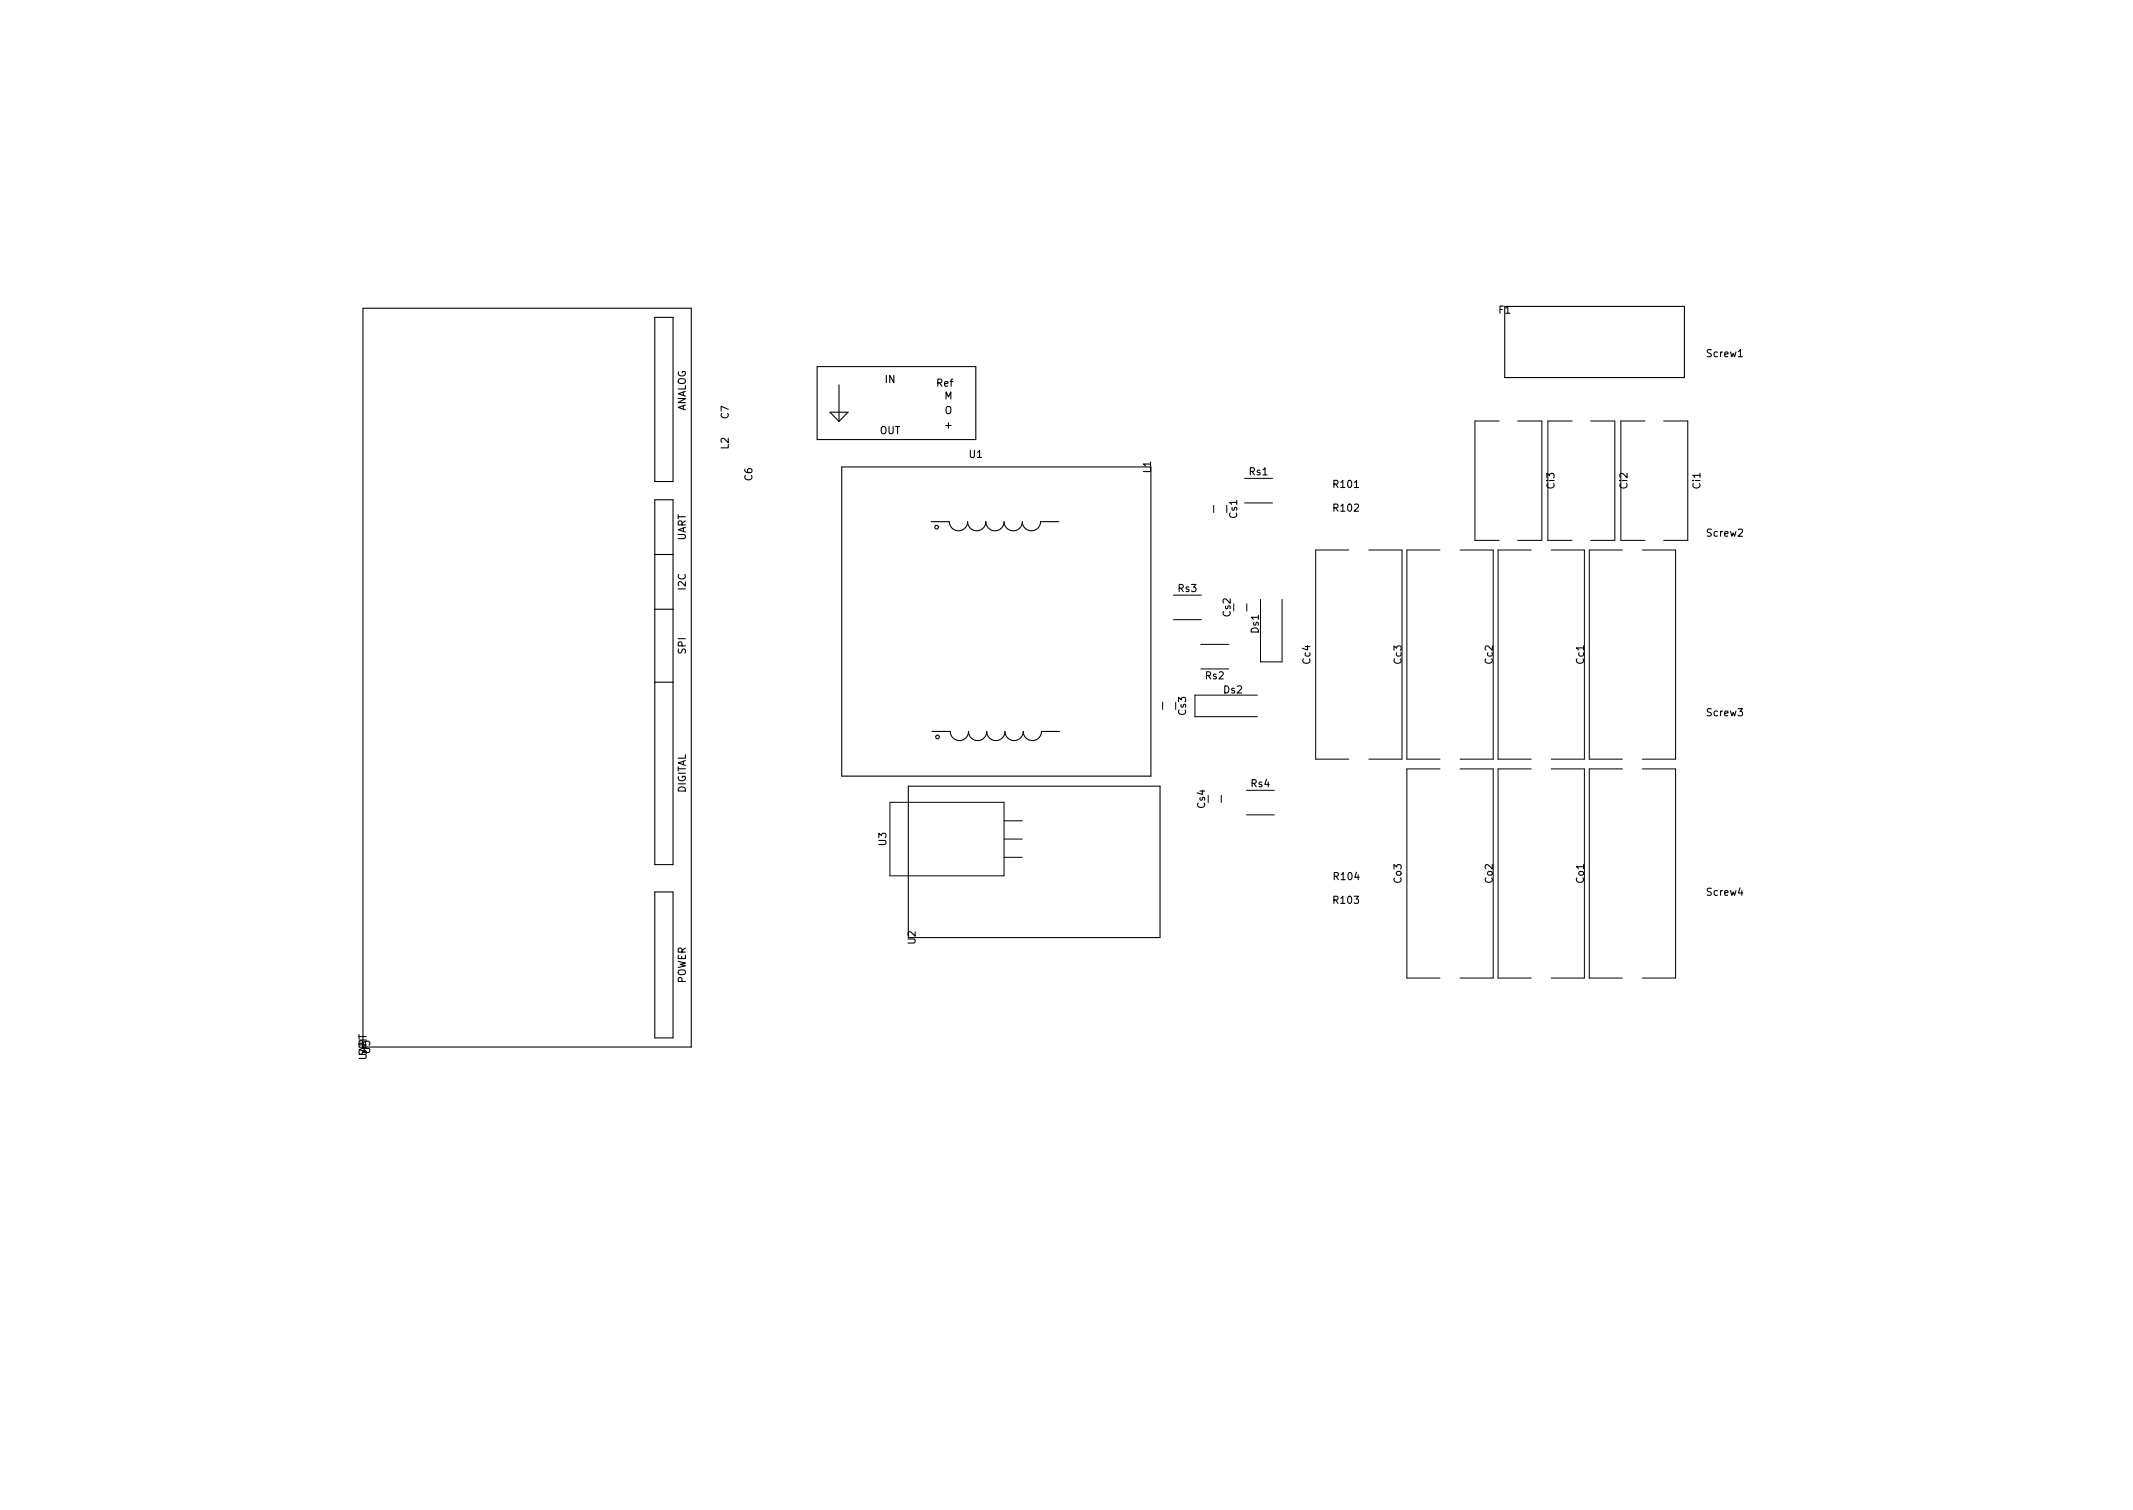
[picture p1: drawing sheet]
<svg xmlns="http://www.w3.org/2000/svg" width="297mm" height="210mm" viewBox="0 0 297 210" stroke-linecap="round" stroke-linejoin="round" font-family="sans-serif">
<defs><g id="words">
<g font-size="1.4">
<text x="208.7" y="43.7">F1</text>
<text x="123.3" y="53.3">IN</text>
<text x="130.5" y="53.8">Ref</text>
<text x="237.8" y="49.7">Screw1</text>
<text x="95.5" y="57.4" transform="rotate(-90 95.5 57.4)">ANALOG</text>
<text x="101.5" y="58.3" transform="rotate(-90 101.5 58.3)">C7</text>
<text x="131.5" y="55.6">M</text>
<text x="131.5" y="57.6">O</text>
<text x="131.7" y="59.7">+</text>
<text x="101.5" y="62.5" transform="rotate(-90 101.5 62.5)">L2</text>
<text x="122.5" y="60.4">OUT</text>
<text x="135" y="63.7">U1</text>
<text x="160.3" y="65.8" transform="rotate(-90 160.3 65.8)">L1</text>
<text x="104.8" y="66.9" transform="rotate(-90 104.8 66.9)">C6</text>
<text x="174" y="66.2">Rs1</text>
<text x="185.8" y="67.9">R101</text>
<text x="185.8" y="71.2">R102</text>
<text x="216.5" y="68" transform="rotate(-90 216.5 68)">Ci3</text>
<text x="226.6" y="68" transform="rotate(-90 226.6 68)">Ci2</text>
<text x="236.8" y="68" transform="rotate(-90 236.8 68)">Ci1</text>
<text x="95.5" y="75.3" transform="rotate(-90 95.5 75.3)">UART</text>
<text x="172.3" y="72.1" transform="rotate(-90 172.3 72.1)">Cs1</text>
<text x="237.8" y="74.7">Screw2</text>
<text x="95.5" y="82.1" transform="rotate(-90 95.5 82.1)">I2C</text>
<text x="164.1" y="82.4">Rs3</text>
<text x="171.4" y="85.9" transform="rotate(-90 171.4 85.9)">Cs2</text>
<text x="175.3" y="88.1" transform="rotate(-90 175.3 88.1)">Ds1</text>
<text x="95.5" y="91" transform="rotate(-90 95.5 91)">SPI</text>
<text x="167.9" y="94.6">Rs2</text>
<text x="182.5" y="92.4" transform="rotate(-90 182.5 92.4)">Cc4</text>
<text x="195.2" y="92.4" transform="rotate(-90 195.2 92.4)">Cc3</text>
<text x="207.9" y="92.4" transform="rotate(-90 207.9 92.4)">Cc2</text>
<text x="220.6" y="92.4" transform="rotate(-90 220.6 92.4)">Cc1</text>
<text x="165.2" y="99.6" transform="rotate(-90 165.2 99.6)">Cs3</text>
<text x="170.4" y="96.5">Ds2</text>
<text x="237.8" y="99.7">Screw3</text>
<text x="95.5" y="110.5" transform="rotate(-90 95.5 110.5)">DIGITAL</text>
<text x="167.8" y="112.5" transform="rotate(-90 167.8 112.5)">Cs4</text>
<text x="174.2" y="109.6">Rs4</text>
<text x="123.4" y="117.7" transform="rotate(-90 123.4 117.7)">U3</text>
<text x="185.8" y="125.8">R103</text>
<text x="185.8" y="122.5">R104</text>
<text x="195.2" y="122.9" transform="rotate(-90 195.2 122.9)">Co3</text>
<text x="207.9" y="122.9" transform="rotate(-90 207.9 122.9)">Co2</text>
<text x="220.6" y="122.9" transform="rotate(-90 220.6 122.9)">Co1</text>
<text x="237.8" y="124.7">Screw4</text>
<text x="127.5" y="131.4" transform="rotate(-90 127.5 131.4)">U2</text>
<text x="95.5" y="137" transform="rotate(-90 95.5 137)">POWER</text>
<text x="51" y="146.9" transform="rotate(-90 51 146.9)">SPI</text>
<text x="51.5" y="146.7" transform="rotate(-90 51.5 146.7)">U5</text>
</g>
</g></defs>
<g fill="none" stroke="#000" stroke-width=".15">
<path d="M50.5 42.9h45.8v102.9h-45.8zM91.2 44.2h2.5v22.9h-2.5zM113.8 51h22.1v10.2h-22.1zM115.6 57.4h2.5l-1.3 1.3zM116.8 53.6v5.1M209.5 42.7h25.1v9.9h-25.1zM91.2 69.6h2.5v50.8h-2.5zM91.2 77.2h2.5M117.2 65h43.1v43.1h-43.1zM129.7 72.6h2.5a1.27 1.27 0 0 0 1.3 1.3 1.27 1.27 0 0 0 1.2-1.3 1.27 1.27 0 0 0 1.3 1.3 1.27 1.27 0 0 0 1.3-1.3 1.27 1.27 0 0 0 1.3 1.3 1.27 1.27 0 0 0 1.2-1.3 1.27 1.27 0 0 0 1.3 1.3 1.27 1.27 0 0 0 1.3-1.3 1.27 1.27 0 0 0 1.2 1.3 1.27 1.27 0 0 0 1.3-1.3h2.5M91.2 84.8h2.5M91.2 95h2.5"/>
<path d="M126.5 109.5h35v21.1h-35zM129.8 101.8h2.5a1.27 1.27 0 0 0 1.3 1.3 1.27 1.27 0 0 0 1.3-1.3 1.27 1.27 0 0 0 1.2 1.3 1.27 1.27 0 0 0 1.3-1.3 1.27 1.27 0 0 0 1.3 1.3 1.27 1.27 0 0 0 1.3-1.3 1.27 1.27 0 0 0 1.2 1.3 1.27 1.27 0 0 0 1.3-1.3 1.27 1.27 0 0 0 1.3 1.3 1.27 1.27 0 0 0 1.2-1.3h2.6M91.2 124.2h2.5v20.3h-2.5zM50 146.8h.8l.2 .2v.3l-.2 .1h-.8M50 144.1v.5"/>
<circle cx="130.4" cy="73.4" r=".25"/>
<circle cx="130.6" cy="102.6" r=".25"/>
</g>
<g fill="none" stroke="#000" stroke-width=".14">
<path d="M208.8 58.6h-3.4v16.6h3.4M211.4 58.6h3.3v16.6h-3.3M218.9 58.6h-3.3v16.6h3.3M221.5 58.6h3.4v16.6h-3.4M229.1 58.6h-3.4v16.6h3.4M231.7 58.6h3.3v16.6h-3.3M169 70.4v1M173.3 70h3.9M173.3 66.6h3.9M187.8 76.6h-4.6v29.1h4.6M190.6 76.6h4.6v29.1h-4.6M200.5 76.6h-4.6v29.1h4.6"/>
<path d="M203.3 76.6h4.6v29.1h-4.6M213.2 76.6h-4.6v29.1h4.6M216 76.6h4.6v29.1h-4.6M225.9 76.6h-4.6v29.1h4.6M228.7 76.6h4.6v29.1h-4.6M161.9 97.8v1M163.4 86.3h3.9M163.4 82.9h3.9M167.2 89.7h3.9M167.2 93.1h3.9M173.6 84.1v1M175.1 96.8h-8.7v3h8.7"/>
<path d="M175.5 83.5v8.7h3v-8.7M123.9 111.7h15.9v10.3h-15.9zM139.8 114.3h2.6M139.8 116.8h2.6M139.8 119.4h2.6M170.1 110.7v1M173.6 113.5h3.9M173.6 110h3.9M200.5 107.1h-4.6v29.1h4.6M203.3 107.1h4.6v29.1h-4.6M213.2 107.1h-4.6v29.1h4.6M216 107.1h4.6v29.1h-4.6"/>
<path d="M225.9 107.1h-4.6v29.1h4.6M228.7 107.1h4.6v29.1h-4.6"/>
</g>
<use href="#words"/>
</svg>
